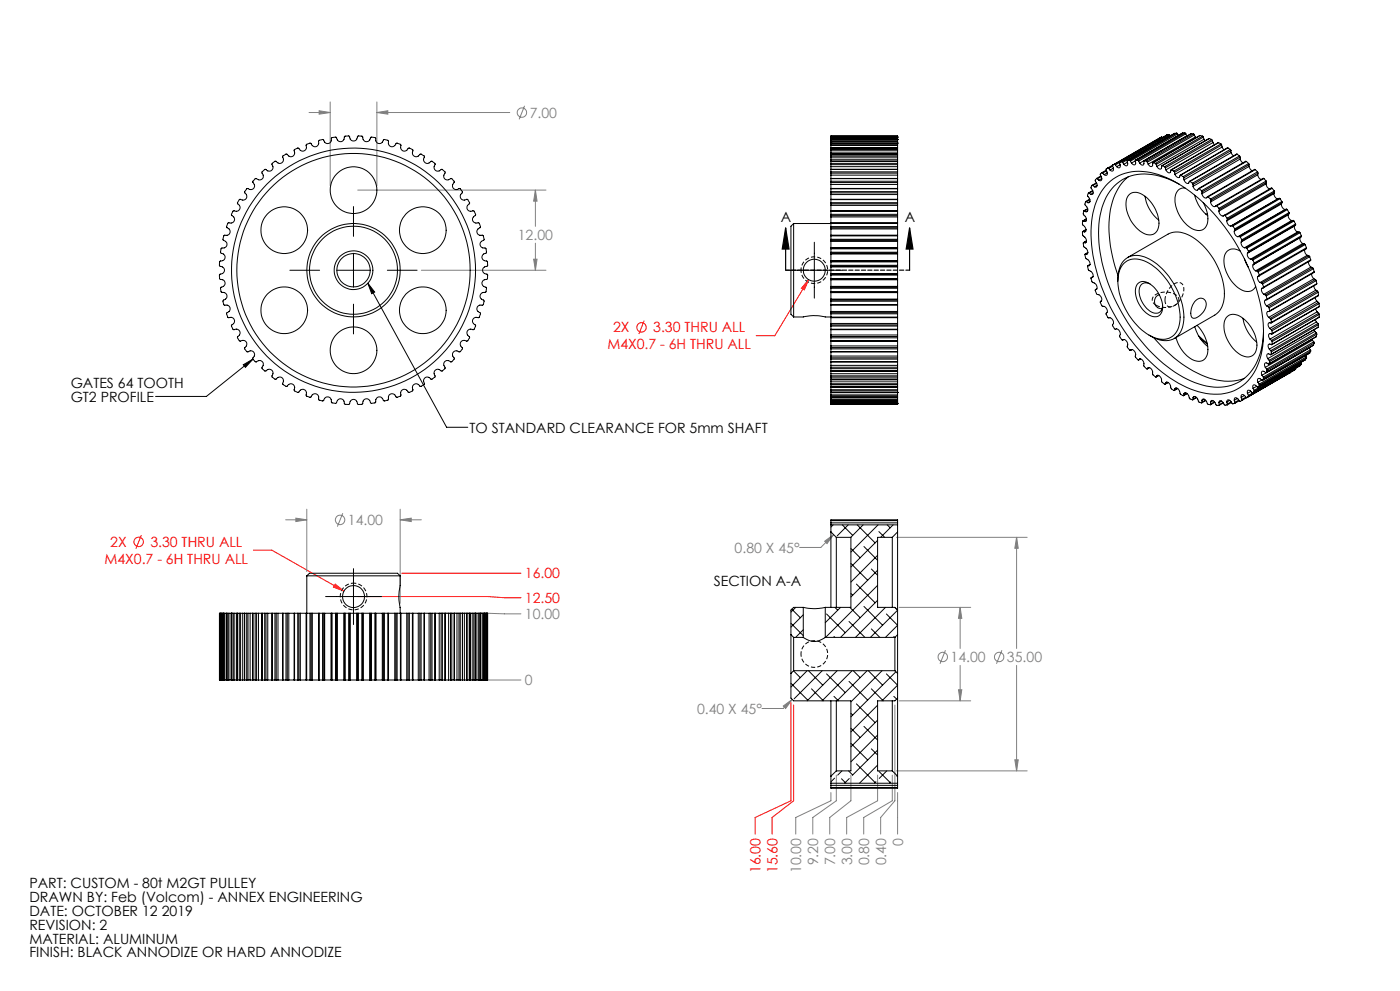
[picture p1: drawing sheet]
<svg xmlns="http://www.w3.org/2000/svg" width="420mm" height="297mm" viewBox="0 0 420 297" stroke-linecap="round" stroke-linejoin="round" font-family="sans-serif">
<defs><g id="words">
<g font-size="4.2" fill="#808080">
<text x="158.9" y="35.3">7.00</text>
<text x="155.4" y="71.9">12.00</text>
<text x="104.4" y="157.3">14.00</text>
<text x="220.4" y="165.7">0.80 X 45°</text>
<text x="157.5" y="185.6">10.00</text>
<text x="285.2" y="198.4">14.00</text>
<text x="302.1" y="198.4">35.00</text>
<text x="157.5" y="205.4">0</text>
<text x="209.1" y="213.9">0.40 X 45°</text>
<text x="270.9" y="253.5" transform="rotate(-90 270.9 253.5)">0</text>
<text x="240.3" y="261.7" transform="rotate(-90 240.3 261.7)">10.00</text>
<text x="245.4" y="259.4" transform="rotate(-90 245.4 259.4)">9.20</text>
<text x="250.5" y="259.4" transform="rotate(-90 250.5 259.4)">7.00</text>
<text x="255.6" y="259.4" transform="rotate(-90 255.6 259.4)">3.00</text>
<text x="260.7" y="259.4" transform="rotate(-90 260.7 259.4)">0.80</text>
<text x="265.8" y="259.4" transform="rotate(-90 265.8 259.4)">0.40</text>
</g>
<g font-size="4.2">
<text x="234.3" y="66.6">A</text>
<text x="271.5" y="66.6">A</text>
<text x="21.2" y="116.2">GATES 64 TOOTH</text>
<text x="21.2" y="120.4">GT2 PROFILE</text>
<text x="140.9" y="129.6">TO STANDARD CLEARANCE FOR 5mm SHAFT</text>
<text x="214.2" y="175.6">SECTION A-A</text>
<text x="8.8" y="266.1">PART: CUSTOM - 80t M2GT PULLEY</text>
<text x="8.8" y="270.3">DRAWN BY: Feb (Volcom) - ANNEX ENGINEERING</text>
<text x="8.8" y="274.4">DATE: OCTOBER 12 2019</text>
<text x="8.8" y="278.6">REVISION: 2</text>
<text x="8.8" y="282.8">MATERIAL: ALUMINUM</text>
<text x="8.8" y="287">FINISH: BLACK ANNODIZE OR HARD ANNODIZE</text>
</g>
<g font-size="4.2" fill="#f00">
<text x="183.9" y="99.6">2X</text>
<text x="196" y="99.6">3.30 THRU ALL</text>
<text x="182.2" y="104.7">M4X0.7 - 6H THRU ALL</text>
<text x="33.1" y="163.9">2X</text>
<text x="45.1" y="163.9">3.30 THRU ALL</text>
<text x="31.4" y="169">M4X0.7 - 6H THRU ALL</text>
<text x="157.5" y="173.4">16.00</text>
<text x="157.5" y="180.7">12.50</text>
<text x="228.2" y="261.7" transform="rotate(-90 228.2 261.7)">16.00</text>
<text x="233.3" y="261.7" transform="rotate(-90 233.3 261.7)">15.60</text>
</g>
</g></defs>
<g fill="none" stroke="#808080" stroke-width=".3">
<path d="M92.7 33.7h6.4M95.7 33.2l3.4 .5-3.4 .5zM99.1 30.5v25.2M113.1 33.7l3.2-.5v1zM113.1 30.5v25.2M113.1 33.7h39.8M157.4 31.7l-1.6 4.1M107.3 57h56.5M160.6 57l.5 3.3h-1zM160.6 57v10.8M160.1 77.7h1l-.5 3.3zM160.6 72.9v8.1"/>
<path d="M126.4 81h37.4M85.7 155.8h6.3M88.8 155.3l3.2 .5-3.2 .5zM92 152.6v18.7M102.8 153.8l-1.6 4M120.1 155.8l3.3-.5v1zM120.1 152.6v28.2M120.1 155.8h6.3M247.4 162.2l2.7-2-2 2.7zM250.1 160.2l-3.9 3.9h-6.3M269 161h39.2M305 161l.5 3.3h-1.1z"/>
<path d="M305 161v33.3M131.7 183.8l24.6 .2M269.7 182h21.5M283.6 194.9l-1.6 4M288 182l.5 3.3h-1zM288 182v12.3M288 199.4v10.6M300.6 194.9l-1.7 4M305 199.4v31.6M145.1 203.8h11.2M235 211.6l2.7-2-2 2.7zM237.7 209.6l-2.7 2.7h-6.4"/>
<path d="M268.5 211.3v28.7l-4.3 5v5M269.7 210h21.5M287.5 206.7h1l-.5 3.3zM249.3 237.5v2.5l-10.6 5v5M250.9 232.3v7.7l-7.1 5v5M255.3 232.3v7.7l-6.4 5v5M263.3 232.3v7.7l-9.3 5v5M267.7 232.3v7.7l-8.6 5v5M269 231h39.2M269.3 237.5v12.5M304.4 227.7h1.1l-.5 3.3z"/>
<circle cx="156.6" cy="33.7" r="1.4"/>
<circle cx="102" cy="155.8" r="1.42"/>
<circle cx="282.8" cy="196.9" r="1.4"/>
<circle cx="299.8" cy="196.9" r="1.41"/>
</g>
<g fill="none" stroke="#f00" stroke-width=".3">
<path d="M193.3 96.1l-1.6 4M242.6 83.8l-1.3 3.1-.9-.5zM242.6 83.8l-10.2 16.8h-5.5M42.4 160.4l-1.6 4M76 164.9h5.6l21.6 12.3M100.6 175.1l2.6 2.1-3.2-1.2zM107.3 178.8h39l5 .3h5M120.5 171.8h35.8M237.3 210.5v29.5l-10.7 5v5M238.1 211.3v28.7l-6.5 5v5"/>
<circle cx="192.5" cy="98.1" r="1.4"/>
<circle cx="41.6" cy="162.4" r="1.42"/>
</g>
<g fill="none" stroke="#000" stroke-width=".3">
<path d="M106 61.9v8.9M106 75.9v10.2M244.3 72.6v16.8M87 81h8.9M101 81h10.1M106 91.2v8.9M110.3 84.9l2.1 2.6-.9 .5zM110.3 84.9l23.7 43.2h6.3M116.2 81h8.9M235.9 81h16.8M73 109.3l2.9-1.7-2.3 2.5zM75.9 107.6l-14 11.2h-15.2"/>
<path d="M97.7 178.8h16.7M106 170.4v16.8"/>
</g>
<path d="M235.7 68.3l1 6.3h-2zM235.7 68.3v12.7M272.9 68.3l1 6.3h-2zM272.9 68.3v12.7" fill="none" stroke="#000" stroke-width=".35"/>
<path d="M240.3 81a4 4 0 0 0 5.9 3.5 4 4 0 0 0 .3-6.9 4 4 0 0 0-6.2 3.1v.3M106.1 174.8a4 4 0 0 0-3.5 5.9 4 4 0 0 0 6.8 .2 4 4 0 0 0-3-6.1h-.3M240.3 196a4 4 0 0 0 5.9 3.5 4 4 0 0 0 .3-6.9 4 4 0 0 0-6.2 3.1v.3" fill="none" stroke="#000" stroke-width=".3" stroke-dasharray="1.3 .6" stroke-dashoffset=".5" stroke-linecap="butt"/>
<path d="M346.8 91.5a1.81 1.81 0 0 1-1.1-1.9 1.81 1.81 0 0 1 1.6-1.6 5.2 5.2 0 0 1 6.3 1.4 2.4 2.4 0 0 1-2.5 2.6 6.3 6.3 0 0 1-4.3-.5M349.5 89.9a1.81 1.81 0 0 0 1.1 2 1.81 1.81 0 0 0 2.1-.6 5.2 5.2 0 0 0 2-6.1 2.4 2.4 0 0 0-3.6 .8 6.3 6.3 0 0 0-1.6 3.9" fill="none" stroke="#000" stroke-width=".3" stroke-dasharray="1.3 .6" stroke-dashoffset=".1" stroke-linecap="butt"/>
<path d="M272.9 81h-37.2" fill="none" stroke="#000" stroke-width=".35" stroke-dasharray="1.3 .6" stroke-dashoffset=".1"/>
<g fill="#000">
<path d="M272.9 68.3l1 6.3h-2zM235.7 68.3l1 6.3h-2z"/>
<path d="M73 109.3l2.9-1.7-2.3 2.5zM110.3 84.9l2.1 2.6-.9 .5z"/>
</g>
<path d="M242.6 83.8l-2.2 2.6 .9 .5zM100.6 175.1l-.6 .9 3.2 1.2z" fill="#f00"/>
<g fill="#808080">
<path d="M160.1 77.7h1l-.5 3.3zM160.6 57l.5 3.3h-1zM95.7 33.2l3.4 .5-3.4 .5zM113.1 33.7l3.2-.5v1zM88.8 155.3l3.2 .5-3.2 .5zM120.1 155.8l3.3-.5v1z"/>
<path d="M304.4 227.7h1.1l-.5 3.3zM305 161l.5 3.3h-1.1zM287.5 206.7h1l-.5 3.3zM288 182l.5 3.3h-1zM235 211.6l2.7-2-2 2.7zM247.4 162.2l2.7-2-2 2.7z"/>
</g>
<g fill="none" stroke="#000" stroke-width=".3">
<path d="M352.4 40l-14.2 8.2M353 39.9l.3 .2M353 39.9l-.6 .1M353 39.9l-14.1 8.2M354.8 39.9l-14.2 8.1M354.8 39.8l.7 .1M354.8 39.8v.1M355.5 39.9l.2 .2M355.5 39.9l-14.2 8.1M76.6 53.5h.2a1.28 1.28 0 0 0 1.9 .1 1.28 1.28 0 0 0-.1-1.9l.4-.6a.72 .72 0 0 1 .7-.3 .72 .72 0 0 1 .6 .4 1.27 1.27 0 0 0 1.4-.6 1.27 1.27 0 0 0-.1-1.4l.2-.3a.74 .74 0 0 1 1.2-.4 1.24 1.24 0 0 0 1.7 .1 1.24 1.24 0 0 0 .1-1.8l.7-.4a.64 .64 0 0 1 1.1 .3 1.19 1.19 0 0 0 1.5-.1 1.19 1.19 0 0 0 .1-1.5l.2-.3a1.03 1.03 0 0 1 1.3-.3 1.23 1.23 0 0 0 1.7 .6 1.23 1.23 0 0 0 .5-1.7l.6-.3a.73 .73 0 0 1 .8-.1 .73 .73 0 0 1 .4 .6 1.22 1.22 0 0 0 1.5 0 1.22 1.22 0 0 0 .4-1.4l.8-.3a.64 .64 0 0 1 .7 0 .64 .64 0 0 1 .3 .6 1.22 1.22 0 0 0 1.4 .2 1.22 1.22 0 0 0 .6-1.3l.9-.3a.7 .7 0 0 1 .7 .1 .7 .7 0 0 1 .2 .7 1.22 1.22 0 0 0 1.5 .3 1.22 1.22 0 0 0 .6-1.3l.7-.1a.7 .7 0 0 1 .8 0 .7 .7 0 0 1 .2 .8 1.24 1.24 0 0 0 1.4 .5 1.24 1.24 0 0 0 .9-1.3h.6a.71 .71 0 0 1 .8 .1 .71 .71 0 0 1 .2 .8 1.21 1.21 0 0 0 1.3 .6 1.21 1.21 0 0 0 1-1.1l.6-.1a.76 .76 0 0 1 .9 .3 .76 .76 0 0 1 0 .8 1.23 1.23 0 0 0 1.3 .7 1.23 1.23 0 0 0 1.1-1h.6a.76 .76 0 0 1 .8 .3 .76 .76 0 0 1 0 .9 1.23 1.23 0 0 0 1.2 .8 1.23 1.23 0 0 0 1.2-.9h.5a.82 .82 0 0 1 .8 .4 .82 .82 0 0 1 0 .9 1.24 1.24 0 0 0 1.1 .9 1.24 1.24 0 0 0 1.3-.8l.6 .1a.76 .76 0 0 1 .7 .5 .76 .76 0 0 1-.2 .8 1.23 1.23 0 0 0 1.1 1.1 1.23 1.23 0 0 0 1.2-.7l.9 .3a.68 .68 0 0 1 .4 .6 .68 .68 0 0 1-.2 .6 1.24 1.24 0 0 0 .9 1.2 1.24 1.24 0 0 0 1.4-.6l.5 .3a.76 .76 0 0 1 .7 .6 .76 .76 0 0 1-.4 .7 1.25 1.25 0 0 0 .9 1.3 1.25 1.25 0 0 0 1.4-.4l.5 .3a.77 .77 0 0 1 .6 .6 .77 .77 0 0 1-.4 .8 1.21 1.21 0 0 0 .7 1.2 1.21 1.21 0 0 0 1.4-.2l.6 .4a.74 .74 0 0 1 .4 .7 .74 .74 0 0 1-.5 .7 1.24 1.24 0 0 0 .6 1.3 1.24 1.24 0 0 0 1.5-.1l.4 .4a.72 .72 0 0 1 .5 .7 .72 .72 0 0 1-.5 .6 1.23 1.23 0 0 0 .3 1.5 1.23 1.23 0 0 0 1.5 0l.4 .5a.74 .74 0 0 1 .4 .8 .74 .74 0 0 1-.6 .6 1.24 1.24 0 0 0 .3 1.4 1.24 1.24 0 0 0 1.4 .1l.5 .8a.7 .7 0 0 1-.5 1.1 1.19 1.19 0 0 0 .1 1.5 1.19 1.19 0 0 0 1.4 .2l.5 .7a.72 .72 0 0 1 .1 .8 .72 .72 0 0 1-.7 .4 1.2 1.2 0 0 0 0 1.4 1.2 1.2 0 0 0 1.3 .5l.4 .7a.74 .74 0 0 1 0 .8 .74 .74 0 0 1-.7 .4 1.25 1.25 0 0 0-.1 1.4 1.25 1.25 0 0 0 1.4 .6l.2 .6a.74 .74 0 0 1 0 .8 .74 .74 0 0 1-.8 .3 1.21 1.21 0 0 0-.3 1.4 1.21 1.21 0 0 0 1.2 .7l.2 .3a1.01 1.01 0 0 1-.2 1.3 1.19 1.19 0 0 0-1.2 1.3 1.19 1.19 0 0 0 1.4 1.1l.1 .6a.69 .69 0 0 1-.1 .8 .69 .69 0 0 1-.8 .2 1.2 1.2 0 0 0-.7 1.3 1.2 1.2 0 0 0 1.1 1l.1 .5a.66 .66 0 0 1 0 .7 .66 .66 0 0 1-.7 .3 1.22 1.22 0 0 0-1.1 1.2 1.22 1.22 0 0 0 1.1 1.3v.4a.79 .79 0 0 1-.3 .9 .79 .79 0 0 1-.9 0 1.24 1.24 0 0 0-.8 1.3 1.24 1.24 0 0 0 .9 1.1l-.2 .9a.7 .7 0 0 1-1.1 .4 1.24 1.24 0 0 0-1 1.1 1.24 1.24 0 0 0 .9 1.3l-.2 .6a.76 .76 0 0 1-.4 .7 .76 .76 0 0 1-.9-.2 1.27 1.27 0 0 0-1 1.1 1.27 1.27 0 0 0 .7 1.3l-.2 .6a.76 .76 0 0 1-.6 .7 .76 .76 0 0 1-.8-.3 1.24 1.24 0 0 0-1.1 1 1.24 1.24 0 0 0 .5 1.3l-.1 .4a.79 .79 0 0 1-1.1 .7 1.21 1.21 0 0 0-1.6 .4 1.21 1.21 0 0 0 .4 1.7l-.1 .1a1.01 1.01 0 0 1-1.1 .8 1.22 1.22 0 0 0-1.7 .1 1.22 1.22 0 0 0 .2 1.8l-.5 .5a.76 .76 0 0 1-1.3 0 1.22 1.22 0 0 0-1.4 .5 1.22 1.22 0 0 0 .2 1.5l-.5 .4a.76 .76 0 0 1-.7 .5 .76 .76 0 0 1-.7-.6 1.22 1.22 0 0 0-1.3 .4 1.22 1.22 0 0 0-.1 1.5l-.1 .2a.94 .94 0 0 1-1.3 .4 1.19 1.19 0 0 0-1.7-.4 1.19 1.19 0 0 0-.3 1.7l-.5 .4a.78 .78 0 0 1-.8 .3 .78 .78 0 0 1-.6-.7 1.26 1.26 0 0 0-1.4 .2 1.26 1.26 0 0 0-.3 1.4l-.6 .3a.76 .76 0 0 1-.8 .2 .76 .76 0 0 1-.5-.7 1.26 1.26 0 0 0-1.4 0 1.26 1.26 0 0 0-.5 1.4l-.5 .3a.78 .78 0 0 1-.9 .1 .78 .78 0 0 1-.4-.7 1.19 1.19 0 0 0-1.4-.2 1.19 1.19 0 0 0-.6 1.3l-.7 .3a.73 .73 0 0 1-.8 0 .73 .73 0 0 1-.3-.8 1.26 1.26 0 0 0-1.4-.2 1.26 1.26 0 0 0-.7 1.2l-.6 .2a.79 .79 0 0 1-.9-.1 .79 .79 0 0 1-.3-.8 1.21 1.21 0 0 0-1.4-.4 1.21 1.21 0 0 0-.8 1.2l-.8 .1a.72 .72 0 0 1-.8-1 1.22 1.22 0 0 0-1.3-.5 1.22 1.22 0 0 0-1 1.1l-.5 .1a.81 .81 0 0 1-.9-.2 .81 .81 0 0 1-.2-.9 1.22 1.22 0 0 0-1.2-.7 1.22 1.22 0 0 0-1.1 .9l-.2 .2a.9 .9 0 0 1-1.2-.7 1.2 1.2 0 0 0-1-1.5 1.2 1.2 0 0 0-1.4 1.1l-.5-.1a.81 .81 0 0 1-.8-.4 .81 .81 0 0 1 0-.9 1.24 1.24 0 0 0-1.1-.9 1.24 1.24 0 0 0-1.2 .7l-.3 .1a1.01 1.01 0 0 1-1.1-.8 1.22 1.22 0 0 0-.5-1.7 1.22 1.22 0 0 0-1.7 .7h-.2a.97 .97 0 0 1-1-.9 1.23 1.23 0 0 0-.4-1.8 1.23 1.23 0 0 0-1.7 .6l-.7-.5a.71 .71 0 0 1-.1-1.2 1.24 1.24 0 0 0-.9-1.2 1.24 1.24 0 0 0-1.3 .4l-.6-.3a.77 .77 0 0 1-.5-.6 .77 .77 0 0 1 .4-.8 1.26 1.26 0 0 0-.8-1.3 1.26 1.26 0 0 0-1.4 .3l-.5-.4a.76 .76 0 0 1-.5-.7 .76 .76 0 0 1 .5-.7 1.25 1.25 0 0 0-.6-1.3 1.25 1.25 0 0 0-1.4 .1l-.5-.4a.76 .76 0 0 1-.4-.8 .76 .76 0 0 1 .5-.6 1.24 1.24 0 0 0-.4-1.4 1.24 1.24 0 0 0-1.5 0l-.4-.5a.79 .79 0 0 1-.3-.8 .79 .79 0 0 1 .5-.6 1.24 1.24 0 0 0-.3-1.4 1.24 1.24 0 0 0-1.4-.2l-.4-.5a.78 .78 0 0 1-.2-.8 .78 .78 0 0 1 .6-.6 1.22 1.22 0 0 0-.2-1.4 1.22 1.22 0 0 0-1.4-.3l-.3-.5a.78 .78 0 0 1-.2-.9 .78 .78 0 0 1 .7-.5 1.22 1.22 0 0 0 0-1.4 1.22 1.22 0 0 0-1.4-.4l-.2-.3a.78 .78 0 0 1 .1-1.3 1.23 1.23 0 0 0 .7-1.6 1.23 1.23 0 0 0-1.5-.7l-.1-.6a.77 .77 0 0 1-.1-.8 .77 .77 0 0 1 .8-.4 1.22 1.22 0 0 0 .3-1.4 1.22 1.22 0 0 0-1.3-.7l-.1-.3a.82 .82 0 0 1 .2-1.3 1.23 1.23 0 0 0 1.1-1.3 1.23 1.23 0 0 0-1.3-1.1l-.1-.6a.73 .73 0 0 1 .2-.8 .73 .73 0 0 1 .7-.2 1.22 1.22 0 0 0 .7-1.3 1.22 1.22 0 0 0-1.1-1l-.1-.6a.75 .75 0 0 1 .2-.8 .75 .75 0 0 1 .9-.1 1.23 1.23 0 0 0 .7-1.3 1.23 1.23 0 0 0-1-1v-.7a.77 .77 0 0 1 .3-.8 .77 .77 0 0 1 .8 0 1.25 1.25 0 0 0 .8-1.2 1.25 1.25 0 0 0-.9-1.1l.1-.6a.79 .79 0 0 1 .4-.8 .79 .79 0 0 1 .9 0 1.2 1.2 0 0 0 .9-1 1.2 1.2 0 0 0-.8-1.2l.2-.8a.65 .65 0 0 1 .4-.6 .65 .65 0 0 1 .7 .1 1.24 1.24 0 0 0 1.1-1 1.24 1.24 0 0 0-.6-1.3l.1-.6a.78 .78 0 0 1 .6-.7 .78 .78 0 0 1 .8 .3 1.24 1.24 0 0 0 1.1-1 1.24 1.24 0 0 0-.5-1.3l.2-.6a.78 .78 0 0 1 .6-.6 .78 .78 0 0 1 .8 .3 1.21 1.21 0 0 0 1.2-.8 1.21 1.21 0 0 0-.4-1.4v-.2zM249.3 59.8v.9M249.3 59.7v.1"/>
<path d="M249.3 58.3v1.4M249.3 57.4v.4M249.3 56.6v.8M249.3 57.8v.5M249.3 56.5v.1M249.3 55.3v1.2M249.3 54.3v.4M249.3 53.5v.8M249.3 54.7v.6M249.3 53.5h.1M249.3 52.5v1M249.3 51.5v.4"/>
<path d="M249.3 51.9v.6M249.3 50.8v.7M249.3 50.7v.1M249.3 49.9v.8M249.3 49v.4M249.3 49.4v.5M249.3 48.3v.7M249.3 48.3h.1M249.3 47.7v.6M249.3 46.7v.4M249.3 47.1v.6M249.3 46.2v.5"/>
<path d="M249.3 46.1v.1M249.3 45.8v.3M249.3 44.8v.4M249.3 45.2v.6M249.3 44.4v.4M249.3 43.2v.4M249.3 43.6v.7M249.3 42.9v.3M249.3 42.9h.1M249.3 42v.4M249.3 42.4v.5M249.3 41.8v.2"/>
<path d="M249.3 41.8h.1M249.3 41.6v.2M249.3 41.2v.4M249.3 41.1v.1M249.3 41.1h.1M249.3 40.8v.3M249.3 40.8h20M249.3 59.7h20M249.3 56.5h20M249.3 53.5h20M249.3 50.7h20M249.3 48.3h20"/>
<path d="M249.3 46.1h20M249.3 44.3h20M249.3 42.9h20M249.3 41.8h20M249.3 41.1h20M249.3 59.8h20M249.3 58.3h20M249.3 57.8h20M249.3 57.4h20M249.3 56.6h20M249.3 55.3h20M249.3 54.7h20"/>
<path d="M249.3 54.3h20M249.3 52.5h20M249.3 51.9h20M249.3 51.5h20M249.3 50.8h20M249.3 49.9h20M249.3 49.4h20M249.3 49h20M249.3 47.7h20M249.3 47.1h20M249.3 46.7h20M249.3 46.2h20"/>
<path d="M249.3 45.8h20M249.3 45.2h20M249.3 44.8h20M249.3 44.4h20M249.3 44.3v.1M249.3 43.6h20M249.3 43.2h20M249.3 42.4h20M249.3 42h20M249.3 41.6h20M249.3 41.2h20M269.3 59.8v.9"/>
<path d="M269.3 59.7v.1M269.3 58.3v1.4M269.3 57.4v.4M269.3 56.6v.8M269.3 57.8v.5M269.3 56.5v.1M269.3 55.3v1.2M269.3 54.3v.4M269.3 53.5v.8M269.3 54.7v.6M269.3 53.5h.1M269.3 52.5v1"/>
<path d="M269.3 51.5v.4M269.3 51.9v.6M269.3 50.8v.7M269.3 50.7v.1M269.3 49.9v.8M269.3 49v.4M269.3 49.4v.5M269.3 48.3v.7M269.3 48.3h.1M269.3 47.7v.6M269.3 46.7v.4M269.3 47.1v.6"/>
<path d="M269.3 46.2v.5M269.3 46.1v.1M269.3 45.8v.3M269.3 44.8v.4M269.3 45.2v.6M269.3 44.4v.4M269.3 43.2v.4M269.3 43.6v.7M269.3 42.9v.3M269.3 42.9h.1M269.3 42v.4M269.3 42.4v.5"/>
<path d="M269.3 41.8v.2M269.3 41.8h.1M269.3 41.6v.2M269.3 41.2v.4M269.3 41.1v.1M269.3 41.1h.1M269.3 40.8v.3M269.3 44.3v.1M326.7 57.9l-.2-.1-.1 .3a.86 .86 0 0 0 .4 1.3 .72 .72 0 0 1 .3 .8 .72 .72 0 0 1-.7 .5M326.7 57.9l.5 .3M326.9 59.7l-1.2 .7M327 59.8l-1.1 .6"/>
<path d="M327.8 57.1l-1.2 .7M327.9 55.6a.65 .65 0 0 0-.6 .5 .65 .65 0 0 0 .3 .7l.1 .1a.72 .72 0 0 1 .3 .8 .72 .72 0 0 1-.8 .5M327.9 55.6l.4 .4M327.9 57.3l-1.2 .6M327.9 57.8l-.7 .4M328.9 54.8l-1.2 .7M329 54.9a.63 .63 0 0 1 .2 .9 .63 .63 0 0 1-.9 .2M329 54.9l-1.1 .7M329.1 55.5l-.8 .5M329.2 53.6a.66 .66 0 0 0-.6 .5 .66 .66 0 0 0 .4 .8M329.2 53.6l.5 .4M330.3 52.7l-1.3 .8"/>
<path d="M330.4 52.9l-1.2 .7M330.6 51.7l-.1 .1a.68 .68 0 0 0-.4 .6 .68 .68 0 0 0 .3 .7 .6 .6 0 0 1 .1 .8 .6 .6 0 0 1-.8 .1M330.6 51.7l.2 .2M330.6 53.5l-.9 .5M330.8 51.9l.5 .4M331.9 51l.1 .4a.63 .63 0 0 1 .1 .8 .63 .63 0 0 1-.8 .1M331.9 51l-1.3 .7M332 51.2l-1.2 .7M332.2 51.8l-.9 .5M332.4 50.3a.49 .49 0 0 0-.5 .7M332.4 50.3l.2 .2M332.4 55a14.4 14.4 0 0 1 15-2.7 43.9 43.9 0 0 1 20.9 17 55.1 55.1 0 0 1 10.8 30.4 20.3 20.3 0 0 1-5.5 15.2 14.7 14.7 0 0 1-15.2 2.1 43.3 43.3 0 0 1-19.9-16.1 55.4 55.4 0 0 1-11.2-31.8 20.2 20.2 0 0 1 5.1-14.1z"/>
<path d="M332.6 50.5l.4 .5M333.8 49.8l.2 .6M333.8 49.8l-1.2 .7M333.8 49.5v.3M333.8 49.5l-1.4 .8M334 50.4a.57 .57 0 0 1-.2 .8 .57 .57 0 0 1-.8-.2M334 50.4l-1 .6M334.3 49.2l-.5 .3M334.3 49.2l.3 .2M334.6 49.4l.4 .5M335.9 48.7l-1.3 .7M336 48.6v.7a.61 .61 0 0 1-.1 .9 .61 .61 0 0 1-.9-.3"/>
<path d="M336.1 49.4l-1.1 .5M336.5 48.5l-.5 .1M336.5 48.5l.3 .2M336.8 48.7l.3 .5M338.2 48.2h-.1a1.34 1.34 0 0 1-.1 1.5l-.9-.5M338.2 48.6l-1.1 .6M338.5 53a17.8 17.8 0 0 0-5.8 13.7 42 42 0 0 0 2.7 15.9M338.8 58.3a3.6 3.6 0 0 1 4.7 .5 10.5 10.5 0 0 1 4.1 9.2 2.82 2.82 0 0 1-4.6 1.9 10.3 10.3 0 0 1-5-10.4zM338.9 48.1l-.7 .1M338.9 48.1l.2 .2M339.1 48.3l.3 .6M340.6 48.3a.66 .66 0 0 1-.2 1 .66 .66 0 0 1-1-.4"/>
<path d="M340.6 48.2l-1.2 .7M340.7 48l-.1 .3M340.7 48h.6M341.3 48l.3 .3M341.6 48.3l.3 .6M343.3 48.2l-.2 .2a.66 .66 0 0 1-.3 1 .66 .66 0 0 1-.9-.5M343.3 48.2l.6 .1M343.5 58.8a11.4 11.4 0 0 0 4.1 7.2M343.9 48.3l.3 .3M344.2 48.6l.3 .6M345.9 48.8l-.1 .1a.69 .69 0 0 1-.5 1 .69 .69 0 0 1-.8-.7M345.9 48.8l.7 .2"/>
<path d="M346.6 49l.3 .3M346.9 49.3l.2 .6M347.1 49.9a.77 .77 0 0 0 .5 .7 .77 .77 0 0 0 .9-.3 .42 .42 0 0 1 .1-.6 .42 .42 0 0 1 .6 .2l.2 .1M348.5 41.1l.3 .1M348.5 41.1l-14.7 8.4M348.5 41.1l-14.2 8.1M349.4 50l.2 .3M349.6 50.3l.2 .6M349.8 50.9a.82 .82 0 0 0 .5 .8 .82 .82 0 0 0 .9-.2v-.5l.2-.1M350.1 40.5l-14.2 8.1M350.1 40.5l-14.1 8.1M350.7 40.3l.2 .2"/>
<path d="M350.7 40.3l-.6 .2M350.7 40.3l-14.2 8.2M350.9 40.5l.1 .2M350.9 40.5l-14.1 8.2M351.4 50.9l.7 .4M352.1 51.3l.3 .3M352.4 51.6l.1 .6M352.5 52.2a.9 .9 0 0 0 1.4 .8l.3-.5M353.3 40.1l.2 .5M353.3 40.1l-14.2 8.2M353.8 55.2a18.5 18.5 0 0 0-15.5-2.1 14.4 14.4 0 0 0-8.3 11.5 44.6 44.6 0 0 0 5.8 27.8 49.8 49.8 0 0 0 20.3 21.2 17.7 17.7 0 0 0 14.2 1.5 14.4 14.4 0 0 0 8.3-11.5l.5-4.6M354.2 52.5l.8 .4"/>
<path d="M355 52.9l.1 .4M355.1 53.3l.1 .6M355.2 53.9a1 1 0 0 0 1.4 .9l.2-.4h.2M355.5 56.3a2.88 2.88 0 0 0-3 3.6 10.3 10.3 0 0 0 6.2 9.1 2.88 2.88 0 0 0 3.7-3.4 10.3 10.3 0 0 0-1.4-4.9M355.7 40.1l.3 .6M355.7 40.1l-14.1 8.2M356 40.7l-14.1 8.2M356 40.7l.1 .1M357 54.4l.7 .5M357.4 40l.7 .1M357.4 40l-14.2 8.2M357.4 40l-14.1 8.2"/>
<path d="M357.7 54.9l.2 .4M357.9 55.3v.5M357.9 55.8a.97 .97 0 0 0 .4 1 .97 .97 0 0 0 1.1 0l.2-.3h.2M358.1 40.1l.3 .3M358.1 40.1l-14.2 8.2M358.4 40.4l.2 .7M358.4 40.4l-14.2 8.2M358.4 58.5a11.4 11.4 0 0 0 3.9 6.2M358.6 41.1l.2 .2M358.6 41.1l-14.1 8.1M359.8 56.5l.7 .7M360 40.6l.8 .2"/>
<path d="M360 40.6l-14.2 8.2M360 40.6l-14.1 8.2M360.5 57.2l.1 .3M360.6 58.1a1.05 1.05 0 0 0 1.5 1.1l.3-.2M360.6 57.5v.6M360.8 40.8l.2 .3M360.8 40.8l-14.2 8.2M361 41.1l.2 .6M361 41.1l-14.1 8.2M361.2 41.7l.3 .5M361.2 41.7l-14.1 8.2M362.4 59l.7 .7"/>
<path d="M362.7 41.5h.1M362.8 41.5l.7 .3M362.8 41.5l-14.3 8.2M363.1 59.7l.2 .3M363.5 41.8l.2 .3M363.5 41.8l-14.1 8.2M363.7 42.1l.2 .6M363.7 42.1l-14.1 8.2M363.9 42.7l.4 .7M363.9 42.7l-14.1 8.2M365.6 42.8l.7 .3M365.6 42.8l-14.3 8.1"/>
<path d="M365.6 42.8l-14.2 8.1M366.3 43.1l.2 .4M366.3 43.1l-14.2 8.2M366.5 43.5l.1 .6M366.5 43.5l-14.1 8.1M366.6 44.1l.6 .8M366.6 44.1l-14.1 8.1M368.4 44.3l.7 .5M368.4 44.3l-14.3 8.2M368.4 44.3l-14.2 8.2M369.1 44.8l.2 .4M369.1 44.8l-14.1 8.1"/>
<path d="M369.3 45.2l.1 .5M369.3 45.2l-14.2 8.1M369.4 45.7l.7 1M369.4 45.7l-14.2 8.2M371.2 46.2l.7 .5M371.2 46.2l-14.4 8.2M371.2 46.2l-14.2 8.2M371.9 46.7l.1 .4M371.9 46.7l-14.2 8.2M372 47.1l.1 .6M372 47.1l-14.1 8.2M372.1 47.7l.8 1.1"/>
<path d="M372.1 47.7l-14.2 8.1M373.9 48.4l.7 .6M373.9 48.4l-.2-.1-14.1 8.2M373.9 48.4l-14.1 8.1M374.6 49l.2 .4M374.6 49l-14.1 8.2M374.7 49.9l.4 .8 .6 .5M374.7 49.9l-14.1 8.2M374.8 49.4l-.1 .5M374.8 49.4l-14.2 8.1M376.6 50.8l.7 .7M376.6 50.8h-.2l-14.2 8.1"/>
<path d="M376.6 50.8l-14.2 8.2M377.3 51.5l.1 .4M377.3 51.5l-14.2 8.2M377.3 52.4l.5 1 .6 .4M377.3 52.4l-14.1 8.1M377.4 51.9l-.1 .5M377.4 51.9l-14.1 8.1M379.2 53.5l.6 .8M379.2 53.5l-.2-.1-14.2 8.2M379.2 53.5l-14.2 8.2M379.8 55.1a1.45 1.45 0 0 0 1.2 1.5M379.8 54.3l.1 .3"/>
<path d="M379.8 55.1l-14.1 8.1M379.8 54.3l-14.1 8.1M379.9 54.6l-.1 .5M379.9 54.6l-14.1 8.2M381.6 56.4l.7 .9M381.6 56.4l-.2-.1-14.1 8.2M381.6 56.4l-14.1 8.2M382.2 58a1.5 1.5 0 0 0 1.2 1.6M382.2 58l-14.1 8.2M382.3 57.3v.3M382.3 57.3l-14.2 8.1M382.3 57.6l-.1 .4"/>
<path d="M382.3 57.6l-14.1 8.2M383.4 59.6l-14.2 8.2M383.5 59.5l-.1 .1M384 59.5l.6 .9M384 59.5l-.3-.1-14.1 8.2M384 59.5l-14.1 8.2M238.1 67v28M238.1 67l-.8 .8v26.4l.8 .8M249.3 78.5v1M249.3 79.5v.3M249.3 78.2v.3M249.3 79.8v.2"/>
<path d="M249.3 75.6v.3M249.3 74.6v1M249.3 78.1v.1M249.3 74.3v.3M249.3 75.9v.2M249.3 74.3h.1M249.3 76.1v2M249.3 71.7v.3M249.3 70.7v1M249.3 72v.4M249.3 70.5v.2M249.3 72.4v1.9"/>
<path d="M249.3 67.9v.4M249.3 66.7v1.2M249.3 68.6v1.9M249.3 68.3v.3M249.3 65v1.7M249.3 64.2v.4M249.3 63.3v.9M249.3 64.6v.4M249.3 63.1v.2M249.3 61.6v1.5M249.3 60.7v.4M249.3 61.1v.5"/>
<path d="M249.3 74.3h20M249.3 70.5h20M249.3 66.7h20M249.3 63.1h20M249.3 79.5h20M249.3 78.5h20M249.3 79.8h20M249.3 78.2h20M249.3 75.9h20M249.3 75.6h20M249.3 74.6h20M249.3 78.1h20"/>
<path d="M249.3 76.1h20M249.3 72h20M249.3 71.7h20M249.3 70.7h20M249.3 72.4h20M249.3 68.3h20M249.3 67.9h20M249.3 68.6h20M249.3 65h20M249.3 64.6h20M249.3 64.2h20M249.3 63.3h20"/>
<path d="M249.3 61.6h20M249.3 61.1h20M249.3 60.7h20M269.3 78.5v1M269.3 79.5v.3M269.3 78.2v.3M269.3 79.8v.2M269.3 75.6v.3M269.3 74.6v1M269.3 78.1v.1M269.3 74.3v.3M269.3 75.9v.2"/>
<path d="M269.3 74.3h.1M269.3 76.1v2M269.3 71.7v.3M269.3 70.7v1M269.3 72v.4M269.3 70.5v.2M269.3 72.4v1.9M269.3 67.9v.4M269.3 67v.9M269.3 68.6v1.9M269.3 68.3v.3M269.3 66.7v.3"/>
<path d="M269.3 65v1.7M269.3 64.2v.4M269.3 63.3v.9M269.3 64.6v.4M269.3 63.1v.2M269.3 61.6v1.5M269.3 60.7v.4M269.3 61.1v.5M269.3 67h-31.2M324.9 69.4l-.2 .1 .2 1.1a1.81 1.81 0 0 1 .9 2.1l-.2 .1M324.9 69.4l.5 .1M325 66.2l-.2 .3a1.07 1.07 0 0 0 .6 1.4 .88 .88 0 0 1 .5 .8 .88 .88 0 0 1-.5 .8"/>
<path d="M325 66.2l.4 .2M325.1 72.7l-.1 .3 .2 1a1.76 1.76 0 0 1 1 2.1l-.2 .1M325.1 72.7l.5 .1M325.3 63.2h-.2l-.1 .4a1.03 1.03 0 0 0 .6 1.3 .84 .84 0 0 1 .4 .8 .84 .84 0 0 1-.6 .7M325.3 63.2l.5 .3M325.6 76.1v.7a.93 .93 0 0 0 .8 1 1.26 1.26 0 0 1 .4 1.8M325.6 76.1l.4 .1M325.7 69.3l-.3 .2M325.8 68.8l-1 .6M325.8 68.9l-.9 .5M325.8 72.6l-.2 .2M325.9 60.4h-.2l-.1 .4a.92 .92 0 0 0 .4 1.2 .79 .79 0 0 1 .4 .8 .79 .79 0 0 1-.6 .7"/>
<path d="M325.9 60.4l.5 .3M325.9 66.1l-.5 .3M325.9 65.6l-1.1 .6M325.9 72.2l-.9 .5M325.9 65.6l-.9 .6M325.9 72.2l-.8 .5M326.2 76.1l-.2 .1M326.3 62.5l-1.2 .7M326.3 63.1l-.5 .4M326.3 62.6l-1 .6M326.4 75.7l-.9 .5M326.4 75.7l-.8 .4"/>
<path d="M326.4 79.7l-.1 .4a1.05 1.05 0 0 0 .9 1.2 1.15 1.15 0 0 1 .4 1.9h-.2M326.4 79.7l.6-.4-.7 .4M326.8 79.6l-.4 .1M326.8 79.6h.1M327 60.4l-.6 .3M337.1 78.9a6 6 0 0 1 7.6 0 20 20 0 0 1 9.2 17.8 5.3 5.3 0 0 1-7.8 4.4 19.8 19.8 0 0 1-10.6-18.4l.6-2.2zM338.3 77.2l12.1-7a7.6 7.6 0 0 1 8.2 1.4 21.9 21.9 0 0 1 8.7 17.3 6.6 6.6 0 0 1-2.9 5.5l-12.1 7.1M362.2 64.1l-.5 .1M363.2 60.5a1.37 1.37 0 0 0 1.3 1.4M363.3 60l-.1 .5M364.6 61.9h-.1M364.8 61.6l-.3 .3"/>
<path d="M364.8 61.6l.2 .1M365 61.7l.7 .7M365.7 62.4l.1 .4M365.7 63.2a1.41 1.41 0 0 0 1.2 1.5M365.8 62.8l-.1 .4M367.2 64.6l-.3 .1M367.2 64.5l-.3 .2M367.2 64.5l.3 .1M367.5 64.6l.6 .8M368.1 66.2a1.58 1.58 0 0 0 1.1 1.6M368.1 65.4l.1 .4M368.2 65.8l-.1 .4"/>
<path d="M369.6 67.6l-.4 .2M369.6 67.6l.3 .1M369.9 67.7l.6 .9M370.3 69.3a1.59 1.59 0 0 0 1.1 1.6M370.5 68.6v.3M370.5 68.9l-.2 .4M371.8 70.8l-.4 .1M371.8 70.8l.2 .2M372 71l.6 .9M372.1 75.2a3 3 0 0 0-3.5-.2 3 3 0 0 0-1.4 3.1 10.5 10.5 0 0 0 6.3 9.2 2.61 2.61 0 0 0 3.2-1.5M372.4 72.5a1.52 1.52 0 0 0 .9 1.8M372.6 71.9v.3"/>
<path d="M372.6 72.2l-.2 .3M373.3 77.6l1.2 2.5M373.8 74.2l-.5 .1M373.8 74.2l.3 .2M374.1 74.4l.4 .9M374.2 75.9a1.54 1.54 0 0 0 .9 1.8M374.5 75.3v.3M374.5 75.6l-.3 .3M375.1 77.7h.5M375.6 77.7l.2 .2M375.8 77.9l.5 .9M375.9 79.4a1.55 1.55 0 0 0 .8 1.8"/>
<path d="M376.2 79.1l-.3 .3M376.3 78.8l-.1 .3M384.4 61.1a1.59 1.59 0 0 0 1.1 1.7M384.4 61.1l-14.1 8.2M384.6 60.4v.3M384.6 60.4l-14.1 8.2M384.6 60.7l-.2 .4M384.6 60.7l-14.1 8.2M385.5 62.8l-14.1 8.1M385.9 62.7l.3 .1M385.9 62.7l-.4 .1M385.9 62.7l-14.1 8.1"/>
<path d="M386.2 62.8l.5 .9M386.2 62.8l-14.2 8.2M386.5 64.4a1.57 1.57 0 0 0 1 1.7M386.5 64.4l-14.1 8.1M386.7 63.7l.1 .3M386.7 63.7l-14.1 8.2M386.8 64l-.3 .4M386.8 64l-14.2 8.2M387.5 66.1l-14.2 8.2M387.9 66.1l.3 .1M387.9 66.1h-.4M387.9 66.1l-14.1 8.1"/>
<path d="M388.2 66.2l.5 .9M388.2 66.2l-14.1 8.2M388.4 67.7a1.59 1.59 0 0 0 .9 1.8M388.4 67.7l-14.2 8.2M388.7 67.1v.3M388.7 67.4l-.3 .3M388.7 67.1l-14.2 8.2M388.7 67.4l-14.2 8.2M389.3 69.5h.4M389.3 69.5l-14.2 8.2M389.7 69.5l.3 .2M389.7 69.5l-14.1 8.2"/>
<path d="M390 69.7l.4 1M390 69.7l-14.2 8.2M390.1 71.2a1.51 1.51 0 0 0 .7 1.8M390.1 71.2l-14.2 8.2M390.2 71.1l-.1 .1M390.4 70.7v.3l-14.2 8.1M390.4 70.7l-14.1 8.1M390.8 73l.5 .1M390.8 73l-14.1 8.2M391.3 73.1l.2 .2M391.3 73.1l-14.1 8.1M391.5 74.8a1.52 1.52 0 0 0 .7 1.7"/>
<path d="M391.5 73.3l.4 1M391.5 73.3l-14.1 8.2M391.9 74.3v.2l-14.1 8.2M391.9 74.3l-14.1 8.1M392.2 76.5l.4 .2M392.2 76.5l-14.2 8.2M392.6 78.4v.7l.7 .9M392.6 76.7l.3 .2M392.6 76.7l-14.1 8.1M392.9 76.9l.3 1M392.9 76.9l-14.1 8.2M393.2 77.9v.2l-14.2 8.2"/>
<path d="M393.2 77.9l-14.1 8.1M238.1 95h2.9a13 13 0 0 1 6.6 0h21.7M249.3 82.2v.2M249.3 82.4v1.1M249.3 83.5v.2M249.3 82v.2M249.3 86.1v.3M249.3 86.4v1M249.3 83.7v.2M249.3 87.4v.2M249.3 85.8v.3M249.3 87.6v.1"/>
<path d="M249.3 80v2M249.3 83.9v1.9M249.3 89.9v.4M249.3 90.3v1M249.3 89.6v.3M249.3 91.3v.2M249.3 87.7v1.9M249.3 93.7v.3M249.3 94v1.2M249.3 91.5v1.8M249.3 93.3v.4M249.3 95.2v1.7"/>
<path d="M249.3 97.4v.3M249.3 97.7v1M249.3 96.9v.5M249.3 98.7v.1M249.3 98.8v1.6M249.3 87.6h20M249.3 91.5h20M249.3 95.2h20M249.3 98.8h20M249.3 82.4h20M249.3 82.2h20M249.3 83.5h20"/>
<path d="M249.3 83.7h20M249.3 80h20M249.3 82h20M249.3 86.4h20M249.3 86.1h20M249.3 87.4h20M249.3 83.9h20M249.3 85.8h20M249.3 87.7h20M249.3 90.3h20M249.3 89.9h20M249.3 91.3h20"/>
<path d="M249.3 89.6h20M249.3 94h20M249.3 93.7h20M249.3 93.3h20M249.3 96.9h20M249.3 97.7h20M249.3 97.4h20M249.3 98.7h20M269.3 82.2v.2M269.3 82.4v1.1M269.3 83.5v.2M269.3 82v.2"/>
<path d="M269.3 86.1v.3M269.3 86.4v1M269.3 83.7v.2M269.3 87.4v.2M269.3 85.8v.3M269.3 87.6v.1M269.3 80v2M269.3 83.9v1.9M269.3 89.9v.4M269.3 90.3v1M269.3 89.6v.3M269.3 91.3v.2"/>
<path d="M269.3 87.7v1.9M269.3 93.7v.3M269.3 94v1M269.3 91.5v1.8M269.3 93.3v.4M269.3 95v.2M269.3 95.2v1.7M269.3 97.4v.3M269.3 97.7v1M269.3 96.9v.5M269.3 98.7v.1M269.3 98.8v1.6"/>
<path d="M327.4 83.2l-.1 .2 .5 1.2a1.53 1.53 0 0 1 1.2 2M327.9 82.9l-.6 .4M327.9 82.9l-.5 .3M328.6 86.8l.1 .5a.87 .87 0 0 0 1 1 1.22 1.22 0 0 1 .6 2l-.2 .1M329 86.6l-.4 .2M330.1 90.4l.1 .4a.85 .85 0 0 0 .8 1 1.31 1.31 0 0 1 .9 2.1l.2 .7a.61 .61 0 0 0 .9 .6 1.39 1.39 0 0 1 .7 2.3l.6 1 .3 .1a1.32 1.32 0 0 1 1.3 2v.3l.9 1M330.3 90.2l-.2 .2M335.4 84.3a7 7 0 0 1 3.9-7.5 9.5 9.5 0 0 1 8.6 3 21 21 0 0 1 7.1 16.9 5.5 5.5 0 0 1-7.8 4.9l-2.5-1.2M341.2 85.2a2.76 2.76 0 0 1 4.1 .1 8.4 8.4 0 0 1 3.2 8.2 2.36 2.36 0 0 1-3.7 1 8.5 8.5 0 0 1-4-8.5zM345 85.1a2.17 2.17 0 0 0-2.5 .1 2.17 2.17 0 0 0-.8 2.4 7.4 7.4 0 0 0 4.6 6.2 2.03 2.03 0 0 0 2.5-2.1M347.8 88.4a2.13 2.13 0 0 0-1.4 2.4 2.13 2.13 0 0 0 2.2 1.7M358.4 90.4a1.88 1.88 0 0 1 2.6-.9 1.88 1.88 0 0 1 .7 2.7 4.8 4.8 0 0 1-3.7 3.2l-.2-.1a4.2 4.2 0 0 1 .6-4.9z"/>
<path d="M358.4 97.9a11.6 11.6 0 0 0 3.9 6M359.1 97.5a10.1 10.1 0 0 1 3 8.9 2.81 2.81 0 0 1-4.4 1.4 11 11 0 0 1-4.9-6.6M367.9 95.2a3.2 3.2 0 0 1 4.5-.2 10.5 10.5 0 0 1 4.5 9.6 2.85 2.85 0 0 1-4.5 1.9 10.3 10.3 0 0 1-5-10.4zM372.9 95.4a11.5 11.5 0 0 0 4.1 7.1M376.7 81.2h.5M377.2 81.2l.2 .3M377.4 82.9a1.47 1.47 0 0 0 .6 1.8M377.4 81.5l.4 .9M377.6 82.7l-.2 .2M377.8 82.4v.2l-.4 .3M378 84.7l.5 .1M378.5 84.8l.3 .3"/>
<path d="M378.6 86.4a1.38 1.38 0 0 0 .6 1.8M378.7 86.4h-.1M378.8 85.1l.3 .9M379.1 86l-.1 .3-.4 .1M379.2 88.2l.4 .2M379.6 88.4l.3 .3M379.9 88.7l.2 .9M380 89.8h-.2a.64 .64 0 0 0-.5 .5 .64 .64 0 0 0 .2 .7l.5 .7M380 91.7l.5 .2M380.1 89.6l-.1 .2M380.5 91.9l.2 .3M380.6 95.1l.5 .3"/>
<path d="M380.7 92.2l.2 1M380.9 93.2l-.1 .2-.3-.1a.6 .6 0 0 0-.5 .4 .6 .6 0 0 0 .1 .7l.5 .7M380.9 98.4l.5 .4M381.1 95.4l.2 .3M381.3 95.7l.1 .9M381.4 96.6l-.1 .2a.68 .68 0 0 0-.9 .2 .68 .68 0 0 0 .2 .9l.3 .5M381.4 98.8l.2 .3M381.6 99.1v.9M381.6 100v.2l-.4-.2a.53 .53 0 0 0-.6 .2 .53 .53 0 0 0 0 .6l.4 .8M393.3 80l.5 .2M393.3 80l-14.1 8.2M393.5 82.1l.1 .7 .6 .7"/>
<path d="M393.8 80.2l.2 .3M393.8 80.2l-14.2 8.2M394 80.5l.3 1M394 80.5l-14.1 8.2M394.2 83.5l.4 .3M394.2 85.7l.6 1.3M394.2 83.5l-14.2 8.2M394.2 98.8l.3 .5M394.3 81.5l-.1 .2-14.2 8.1M394.3 81.5l-14.2 8.1M394.5 99.3l.4 .5M394.5 99.3l-14.2 8.2"/>
<path d="M394.6 89.1l.5 1.2M394.6 95.8l.3 .7M394.6 83.8l.3 .3M394.6 83.8l-14.1 8.1M394.7 92.5l.4 .9M394.8 87l.4 .2M394.8 87l-14.2 8.1M394.9 84.1l.1 .9M394.9 84.1l-14.2 8.1M394.9 99.8l.1 .4M394.9 99.8l-14.1 8.2M394.9 96.5l.5 .4"/>
<path d="M394.9 96.5l-14.1 8.1M395 85l-14.2 8.3M395 85l-14.1 8.2M395.1 90.3l.4 .3M395.1 90.3l-14.2 8.1M395.1 93.4l.5 .5M395.1 93.4l-14.1 8.2M395.2 87.2l.2 .4M395.2 87.2l-14.1 8.2M395.4 96.9l.1 .4M395.4 96.9l-14.2 8.2M395.4 87.6l.1 .9"/>
<path d="M395.4 98.1l-14.2 8.2M395.4 87.6l-14.1 8.1M395.4 98.1l-14.1 8.1M395.5 88.5l-14.1 8.3M395.5 90.6l.2 .4M395.5 97.3l-.1 .8M395.5 88.5l-14.1 8.1M395.5 90.6l-14.1 8.2M395.5 97.3l-14.1 8.1M395.6 93.9l.2 .3M395.6 93.9l-14.1 8.1M395.7 91l.1 .8"/>
<path d="M395.7 95l-14.2 8.3M395.7 91l-14.1 8.1M395.7 95l-14.1 8.2M395.8 91.8l-14.2 8.3M395.8 94.2l-.1 .8M395.8 91.8l-14.2 8.2M395.8 94.2l-14.2 8.2M249.3 100.9v.3M249.3 101.2v.9M249.3 100.4v.5M249.3 102.1v.2M249.3 102.3v1.4"/>
<path d="M249.3 104.2v.4M249.3 104.6v.8M249.3 103.7v.5M249.3 105.4v.1M249.3 105.5v1.2M249.3 107.2v.4M249.3 107.6v.8M249.3 106.7v.5M249.3 108.4v.1M249.3 108.5v1M249.3 110.1v.4M249.3 109.5v.6"/>
<path d="M249.3 110.5v.7M249.3 111.2h.1M249.3 111.2v.8M249.3 112.6v.4M249.3 112v.6M249.3 113v.6M249.3 113.6v.1M249.3 113.7v.5M249.3 114.9v.3M249.3 114.2v.7M249.3 115.2v.6M249.3 115.8h.1"/>
<path d="M249.3 115.8v.3M249.3 116.8v.4M249.3 116.1v.7M249.3 117.2v.4M249.3 117.6h.1M249.3 118.4v.3M249.3 117.7v.7M249.3 118.7v.4M249.3 119.1h.1M249.3 119.6v.3M249.3 119.1v.5M249.3 119.9v.3"/>
<path d="M249.3 102.3h20M249.3 105.5h20M249.3 108.5h20M249.3 111.2h20M249.3 113.7h20M249.3 115.8h20M249.3 117.6h20M249.3 119.1h20M249.3 100.4h20M249.3 101.2h20M249.3 100.9h20M249.3 102.1h20"/>
<path d="M249.3 103.7h20M249.3 104.6h20M249.3 104.2h20M249.3 105.4h20M249.3 106.7h20M249.3 107.6h20M249.3 107.2h20M249.3 108.4h20M249.3 109.5h20M249.3 110.5h20M249.3 110.1h20M249.3 112h20"/>
<path d="M249.3 113h20M249.3 112.6h20M249.3 113.6h20M249.3 114.2h20M249.3 115.2h20M249.3 114.9h20M249.3 116.1h20M249.3 117.2h20M249.3 116.8h20M249.3 117.6v.1M249.3 117.7h20M249.3 118.7h20"/>
<path d="M249.3 118.4h20M249.3 119.9h20M249.3 119.6h20M269.3 100.9v.3M269.3 101.2v.9M269.3 100.4v.5M269.3 102.1v.2M269.3 102.3v1.4M269.3 104.2v.4M269.3 104.6v.8M269.3 103.7v.5M269.3 105.4v.1"/>
<path d="M269.3 105.5v1.2M269.3 107.2v.4M269.3 107.6v.8M269.3 106.7v.5M269.3 108.4v.1M269.3 108.5v1M269.3 110.1v.4M269.3 109.5v.6M269.3 110.5v.7M269.3 111.2h.1M269.3 111.2v.8M269.3 112.6v.4"/>
<path d="M269.3 112v.6M269.3 113v.6M269.3 113.6v.1M269.3 113.7v.5M269.3 114.9v.3M269.3 114.2v.7M269.3 115.2v.6M269.3 115.8h.1M269.3 115.8v.3M269.3 116.8v.4M269.3 116.1v.7M269.3 117.2v.4"/>
<path d="M269.3 117.6h.1M269.3 118.4v.3M269.3 117.7v.7M269.3 118.7v.4M269.3 119.1h.1M269.3 119.6v.3M269.3 119.1v.5M269.3 119.9v.3M269.3 117.6v.1M336.8 101.9l.1-.1a1.31 1.31 0 0 1 1.2 2l.7 1 .3 .2M337 101.8l-.2 .1M339.1 105l.1-.1a1.32 1.32 0 0 1 1.4 1.8l1 1.2"/>
<path d="M339.5 104.8l-.4 .2M341.6 107.9l.1-.2a1.21 1.21 0 0 1 1.2 .4 1.21 1.21 0 0 1 .2 1.3l.2 .5 .6 .6h.3M341.6 107.9l.5-.3-.5 .3M344.5 110.2a1.63 1.63 0 0 1 1.3 1.9l.7 .8h.4M344.5 110.2l-.3 .3M344.5 110.2h.1M344.8 110.2l-.6 .3M344.8 110.2l-.7 .4M346.1 101.2a36.4 36.4 0 0 0 19 12.7 14.4 14.4 0 0 0 8.2-.5M346.9 112.9l.7-.4-.8 .5M347.1 112.6a1.38 1.38 0 0 1 1.4 1.6l.2 .4 .7 .5h.2M347.1 112.6l-.2 .3"/>
<path d="M347.2 112.5l-.1 .1M349.8 114.6a1.28 1.28 0 0 1 1.4 1.4l.3 .6 .7 .4 .2-.1M349.8 114.6l-.2 .5M350 114.5l-.2 .1M350.4 114.6l-.8 .5M350.4 114.6l-.9 .5M352.5 116.4a1.06 1.06 0 0 1 1.4 1.1l.3 .7 .8 .4 .1-.1M352.5 116.4l-.1 .5M352.8 116.3l-.3 .1M353.2 116.4l-.8 .5M353.3 116.4l-1 .6M355.2 118a.97 .97 0 0 1 1.5 .8l.3 .7a.58 .58 0 0 0 .9 .2"/>
<path d="M355.2 118l-.1 .5M355.7 117.7l-.5 .3M356.1 117.9l-1 .6M356.2 118l-1.1 .6M357.9 119.1a.91 .91 0 0 1 1-.1 .91 .91 0 0 1 .5 .8l.1 .3a.9 .9 0 0 0 1.1 .5v-.1M357.9 119.1v.6M358.5 118.8l-.6 .3M358.9 119.1l-1 .6M359 119.2l-1.2 .6M359.6 100.6l2.5 2.3M360 101.3l2.2 1.8M360.6 120a.84 .84 0 0 1 .9-.3 .84 .84 0 0 1 .6 .8v.2a.8 .8 0 0 0 1.2 .4"/>
<path d="M360.6 120v.5M361.2 119.6l-.6 .4M361.7 119.9l-1.1 .6M368.9 120l-.8 .5M370.3 120a.67 .67 0 0 1 .6-.8 .67 .67 0 0 1 .7 .7l.2 .2M370.3 120l.2 .6M371.2 119.4l-.9 .6M371.7 119.9l-1.2 .7M372.4 119.1l.2 .6M372.6 119.7v.3M373.3 118.5l.5 .5M373.3 118.5a.57 .57 0 0 0-.8-.2 .57 .57 0 0 0-.1 .8"/>
<path d="M373.3 118.5l-.9 .6M373.8 119l.3 .2M373.8 119l-1.2 .7M374.2 117.9l.3 .6M374.5 118.5v.3M374.5 118.8l-.4 .4M375.3 117.3l-1.1 .6M375.8 117.8l-1.3 .7M375.8 117.8l-.5-.5a.6 .6 0 0 0-.9-.3 .6 .6 0 0 0-.2 .9M375.9 116.4l.3 .6M376.2 117l.1 .3M376.3 117.3l-.5 .5"/>
<path d="M377 115.8l-1.1 .6M377.4 114.6l.3 .5M377.4 116l-.5-.4a.61 .61 0 0 0-.9-.2 .61 .61 0 0 0-.1 1M377.7 115.1l.1 .4M377.8 115.5l-.4 .5M378.5 113.9l-.3-.2a.56 .56 0 0 0-.8-.2 .56 .56 0 0 0-.1 .8l.1 .3M378.5 113.9l-1.1 .7M378.6 112.5l.4 .5M379 113l.1 .4M379.1 113.4l-.4 .6-.2-.1M379.6 110.1l.4 .5M379.9 111.6h-.3a.67 .67 0 0 0-1-.2 .67 .67 0 0 0 0 1.1"/>
<path d="M380 110.6l.1 .4M380.1 111l-.2 .6M380.3 107.5l.5 .5M380.8 108l.1 .3M380.8 104.6l.4 .5M380.9 108.3l-.1 .3a.4 .4 0 0 1-.2 .5 .4 .4 0 0 1-.6-.3 .6 .6 0 0 0-.7 .2 .6 .6 0 0 0 .1 .8l.2 .3M381 101.6l.5 .4M381.2 105.1l.2 .3M381.3 106.2l-.2 .1a.65 .65 0 0 0-.9-.1 .65 .65 0 0 0 0 1l.1 .3M381.4 105.4l-.1 .8M381.5 102l.1 .4M381.6 103.2l-.1 .1a.74 .74 0 0 0-1.1 .3l.4 1"/>
<path d="M381.6 102.4v.8M386.7 111.9h.1M386.7 111.9l-14.1 8.1M388.7 110.3v.4M388.7 110.7l-14.6 8.5M388.7 110.7l-14.2 8.1M390 109.6h.1M390 109.6l-14.2 8.2M390.2 108.6l.2 .2M390.4 108.8v.3M390.4 108.8l-14.2 8.2M390.4 109.1l-.4 .5"/>
<path d="M390.4 109.1l-14.1 8.2M391.5 107.8v.1M391.5 107.8l-14.1 8.2M391.6 106.6l.3 .4M391.9 107v.3M391.9 107l-14.2 8.1M391.9 107.3l-.4 .5M391.9 107.3l-14.1 8.2M392.7 104.2v.1M392.7 104.3l.4 .5M392.7 104.3l-14.1 8.2M392.9 105.8h.1"/>
<path d="M392.9 105.8l-14.2 8.2M393.1 104.8l.1 .4M393.1 104.8l-14.1 8.2M393.2 105.2l-.3 .6M393.2 105.2l-14.1 8.2M393.6 101.6l.1 .3M393.7 101.9l.4 .5M393.7 101.9l-14.1 8.2M394 103.5l-14.2 8.2M394 103.5l-14.1 8.1M394.1 102.4l.2 .4M394.1 102.4l-14.1 8.2"/>
<path d="M394.3 102.8l-.3 .7M394.3 102.8l-14.2 8.2M394.9 100.9l-.1 .1M394.9 100.9l-14.3 8.2M395 100.2l-.1 .7M395 100.2l-14.1 8.1M249.3 120.2h.1M249.3 120.2v.2M249.3 120.4v.4M249.3 120.8v.1M249.3 120.9h.1M249.3 120.9v.3"/>
<path d="M249.3 121.2h.1M249.3 120.2h20M249.3 120.9h20M249.3 120.4h20M249.3 120.8h20M249.3 121.2h20M269.3 120.2h.1M269.3 120.2v.2M269.3 120.4v.4M269.3 120.8v.1M269.3 120.9h.1M269.3 120.9v.3"/>
<path d="M269.3 121.2h.1M361.7 120l-1.2 .7M363.2 120.5a.68 .68 0 0 1 .8-.5 .68 .68 0 0 1 .5 .7l.1 .2a.72 .72 0 0 0 1.1 .6M363.2 120.5l.1 .6M363.9 120.1l-.7 .4M364.3 120.4l-1 .7M364.4 120.6l-1.2 .7M365.7 120.7l.1 .6M365.8 121.3l-.1 .2M366.5 120.2l-.8 .5M366.9 120.6l.2 .2a.6 .6 0 0 0 .4 .6 .6 .6 0 0 0 .7-.3M366.9 120.6a.62 .62 0 0 0-.6-.6 .62 .62 0 0 0-.6 .7"/>
<path d="M366.9 120.6l-1.1 .7M367 120.8l-1.3 .7M368.1 120.5a.65 .65 0 0 1 .6-.7 .65 .65 0 0 1 .7 .7 .64 .64 0 0 0 .4 .5 .64 .64 0 0 0 .7-.1M368.1 120.5l.1 .6M369.4 120.4l-1.2 .7M369.5 120.6l-1.3 .8M370.5 120.6v.3M371.8 120.1l-1.3 .8M372.6 120a.47 .47 0 0 1-.8 .1M249.3 159.4v22.6M249.3 156.7v.6M249.3 156v.7"/>
<path d="M249.3 156v-.2h20v.2M249.3 157.3v2.1M249.3 159.4l1.6 1.6M249.3 157.3h20M249.3 156.7h20M249.3 156h20M249.9 157.3l-.6 .7M252.7 157.3l3.1 3.1M254.5 157.3l-3.3 3.3M257.2 157.3l5.3 5.4M258.9 157.3l-3.7 3.7M263.4 157.3l-8.1 8.1"/>
<path d="M263.7 159.3l1.7 1.7M266.2 157.3l.9 .9M267.9 157.3l-3.7 3.7M269.3 159.4v23.4M269.3 156.7v.6M269.3 156v.7M269.3 157.3v2.1M269.3 159.4l-1.6 1.6M92 172.6h28.1M92 172.6l.9-.8h26.3l.9 .8M92 172.6v31.2M120.1 172.6v2.9a14.2 14.2 0 0 0 0 6.6v1.7"/>
<path d="M250.9 161v21M250.9 161h4.4v21h-7.7M255.3 177.9l.5 .5M255.3 168.9l5 5M255.3 164.4l2.8 2.8M256.9 175l5.6 5.7M259.2 163.8l4.1 4.1M261.4 170.5l1.9 1.9M263.3 162l-8 7.9M263.3 166.4l-8 8M263.3 170.9l-8 8M263.3 175.4l-15.6 15.6"/>
<path d="M263.3 179.9l-11.1 11.1M267.7 161v21M267.7 161h-4.4v21h5.2M65.8 183.8h.1M65.8 183.8v20M65.9 183.8h.2M66.1 183.8h.2M66.1 183.8h.1M66.1 183.8v20M66.3 183.8h.3M66.3 183.8v20M66.6 183.8h.3"/>
<path d="M66.6 183.8v20M66.9 183.8h.2M66.9 183.8h.1M66.9 183.8v20M67.1 183.8h.4M67.1 183.8v20M67.5 183.8h.4M67.5 183.8v20M67.9 183.8v20M67.9 183.8h.1M68 183.8h.3M68.3 183.8h.4"/>
<path d="M68.3 183.8v20M68.7 183.8h.7M68.7 183.8v20M69.4 183.8h.1M69.4 183.8v20M69.4 183.8h.5M69.9 183.8h.3M69.9 183.8v20M70.2 183.8h.7M70.2 183.8v20M70.9 183.8h.3M70.9 183.8v20"/>
<path d="M71.2 183.8h.1M71.2 183.8v20M71.3 183.8h.5M71.8 183.8h.4M71.8 183.8v20M72.2 183.8h.6M72.2 183.8v20M72.8 183.8h.5M72.8 183.8v20M73.3 183.8h.1M73.3 183.8v20M73.4 183.8h.6"/>
<path d="M73.4 183.8v20M74 183.8h.4M74 183.8v20M74.4 183.8h.6M74.4 183.8v20M75 183.8h.8M75 183.8v20M75.8 183.8h.1M75.8 183.8v20M75.9 183.8h.7M75.9 183.8v20M76.6 183.8h.4"/>
<path d="M76.6 183.8v20M77 183.8h.5M77 183.8v20M77.5 183.8h1.1M77.5 183.8v20M78.6 183.8h.1M78.6 183.8v20M78.6 183.8h.8M79.4 183.8h.4M79.4 183.8v20M79.8 183.8h.5M79.8 183.8v20"/>
<path d="M80.3 183.8h1.3M80.3 183.8v20M81.6 183.8h.1M81.6 183.8v20M81.7 183.8h.8M81.7 183.8v20M82.5 183.8h.4M82.5 183.8v20M82.9 183.8h.5M82.9 183.8v20M83.4 183.8h1.4M83.4 183.8v20"/>
<path d="M84.8 183.8h.1M84.8 183.8v20M84.9 183.8h.9M84.9 183.8v20M85.8 183.8h.4M85.8 183.8v20M86.2 183.8h.4M86.2 183.8v20M86.6 183.8h1.6M86.6 183.8v20M88.2 183.8h.2M88.2 183.8v20"/>
<path d="M88.4 183.8h.9M88.4 183.8v20M89.3 183.8h.4M89.3 183.8v20M89.7 183.8h.4M89.7 183.8v20M90.1 183.8h1.7M90.1 183.8v20M91.8 183.8h1.2M91.8 183.8v20M93 183.8h.3M93 183.8v20"/>
<path d="M93.3 183.8h.4M93.3 183.8v20M93.7 183.8h1.9M93.7 183.8v20M95.6 183.8h.2M95.6 183.8v20M95.8 183.8h1M95.8 183.8v20M96.8 183.8h.3M96.8 183.8v20M97.1 183.8h.3M97.1 183.8v20"/>
<path d="M97.4 183.8h1.9M97.4 183.8v20M99.3 183.8h.1M99.3 183.8v20M99.4 183.8h.2M99.4 183.8v20M99.6 183.8h1M99.6 183.8v20M100.6 183.8h.4M100.6 183.8v20M101 183.8h.2M101 183.8v20"/>
<path d="M101.2 183.8h2M101.2 183.8v20M103.2 183.8h.1M103.2 183.8v20M103.3 183.8h.3M103.3 183.8v20M103.6 183.8h1M103.6 183.8v20M104.6 183.8h.3M104.6 183.8v20M104.9 183.8h.2M104.9 183.8v20"/>
<path d="M105.1 183.8h1.9M105.1 183.8v20M107 183.8h.2M107 183.8v20M107.2 183.8h.3M107.2 183.8v20M107.5 183.8h1M107.5 183.8v20M108.5 183.8h.3M108.5 183.8v20M108.8 183.8h.1M108.8 183.8v20"/>
<path d="M108.9 183.8h2M108.9 183.8v20M110.9 183.8h.2M110.9 183.8v20M111.1 183.8h.3M111.1 183.8v20M111.4 183.8h1.1M111.4 183.8v20M112.5 183.8h.2M112.5 183.8v20M112.7 183.8h.1M112.7 183.8v20"/>
<path d="M112.7 183.8h2M114.7 183.8h.3M114.7 183.8v20M115 183.8h.3M115 183.8v20M115.3 183.8h1M115.3 183.8v20M116.3 183.8h.3M116.3 183.8v20M116.6 183.8h1.8M116.6 183.8v20M118.4 183.8h.4"/>
<path d="M118.4 183.8v20M118.8 183.8h.3M118.8 183.8v20M119.1 183.8h1M119.1 183.8v20M120.1 183.8h.2M120.1 183.8v20M120.3 183.8h1.7M120.3 183.8v20M122 183.8h.4M122 183.8v20M122.4 183.8h.4"/>
<path d="M122.4 183.8v20M122.8 183.8h.9M122.8 183.8v20M123.7 183.8h.2M123.7 183.8v20M123.9 183.8h1.6M123.9 183.8v20M125.5 183.8h.4M125.5 183.8v20M125.9 183.8h.4M125.9 183.8v20M126.3 183.8h.9"/>
<path d="M126.3 183.8v20M127.2 183.8h.1M127.2 183.8v20M127.3 183.8h1.4M127.3 183.8v20M128.7 183.8h.5M128.7 183.8v20M129.2 183.8h.4M129.2 183.8v20M129.6 183.8h.9M129.6 183.8v20M130.5 183.8h.1"/>
<path d="M130.5 183.8v20M130.6 183.8h1.2M130.6 183.8v20M131.8 183.8h.5M131.8 183.8v20M132.3 183.8h.4M132.3 183.8v20M132.7 183.8h.8M132.7 183.8v20M133.5 183.8h.1M133.5 183.8v20M133.6 183.8h1"/>
<path d="M133.6 183.8v20M134.6 183.8h.5M134.6 183.8v20M135.1 183.8h.4M135.1 183.8v20M135.5 183.8h.7M135.5 183.8v20M136.2 183.8h.1M136.2 183.8v20M136.3 183.8h.8M136.3 183.8v20M137.1 183.8h.6"/>
<path d="M137.1 183.8v20M137.7 183.8h.4M137.7 183.8v20M138.1 183.8h.6M138.1 183.8v20M138.7 183.8h.1M138.7 183.8v20M138.7 183.8h.6M139.3 183.8h.6M139.3 183.8v20M139.9 183.8h.4M139.9 183.8v20"/>
<path d="M140.3 183.8h.6M140.3 183.8v20M140.9 183.8h.1M140.9 183.8v20M140.9 183.8h.3M141.2 183.8h.7M141.2 183.8v20M141.9 183.8h.3M141.9 183.8v20M142.2 183.8h.5M142.2 183.8v20M142.7 183.8v20"/>
<path d="M142.7 183.8h.1M142.8 183.8h.6M142.8 183.8v20M143.4 183.8h.4M143.4 183.8v20M143.8 183.8h.3M143.8 183.8v20M144.1 183.8h.1M144.1 183.8h.5M144.1 183.8v20M144.6 183.8h.4M144.6 183.8v20"/>
<path d="M145 183.8h.2M145 183.8v20M145.2 183.8h.1M145.2 183.8h.3M145.2 183.8v20M145.5 183.8h.3M145.5 183.8v20M145.8 183.8h.1M145.8 183.8v20M145.9 183.8h.1M145.9 183.8h.3M145.9 183.8v20"/>
<path d="M146.2 183.8v20M237.3 190.2v11.6M237.3 190.2l.8 .8M237.3 186.8l3.7 3.7M237.5 182.6l2.6 2.5M238.1 191v10M238.1 191h2.9M238.7 182l-1.4 1.4M241 191a5 5 0 0 0 6.6 0M241 182a14.1 14.1 0 0 0 6.6 0M241 182v9M241 182h-2.9l-.8 .8v7.4"/>
<path d="M241 184.3l-3.7 3.7M241 188.7l-2.3 2.3M247.6 191h20.9M247.6 182v9M247.7 182l-.1 .1M248 184l5.6 5.6M250.2 190.7l.3 .3M250.5 182l.8 .9M252.2 182l-4.6 4.6M254.7 186.3l4.8 4.7M255 182l3.1 3.1M259.2 181.7l5.6 5.7"/>
<path d="M261.4 188.5l2.5 2.5M265.6 182l-9 9M265.9 184l3.4 3.4-3.7 3.6M268.1 190.7l.3 .3M268.4 182l.9 .9M268.5 191v10M269.3 190.2v11.6M269.3 182.8v7.4M269.3 190.2l-.8 .8M269.3 182.9l-8.2 8.1M65.8 203.8h.1M65.9 203.8h.2"/>
<path d="M66.1 203.8h.2M66.1 203.8h.1M66.3 203.8h.3M66.6 203.8h.3M66.9 203.8h.2M66.9 203.8h.1M67.1 203.8h.4M67.5 203.8h.4M67.9 203.8h.1M68 203.8h.3M68.3 203.8h.4M68.7 203.8h.7"/>
<path d="M69.4 203.8h.1M69.4 203.8h.5M69.9 203.8h.3M70.2 203.8h.7M70.9 203.8h.3M71.2 203.8h.1M71.3 203.8h.5M71.8 203.8h.4M72.2 203.8h.6M72.8 203.8h.5M73.3 203.8h.1M73.4 203.8h.6"/>
<path d="M74 203.8h.4M74.4 203.8h.6M75 203.8h.8M75.8 203.8h.1M75.9 203.8h.7M76.6 203.8h.4M77 203.8h.5M77.5 203.8h1.1M78.6 203.8h.1M78.6 203.8h.8M79.4 203.8h.4M79.8 203.8h.5"/>
<path d="M80.3 203.8h1.3M81.6 203.8h.1M81.7 203.8h.8M82.5 203.8h.4M82.9 203.8h.5M83.4 203.8h1.4M84.8 203.8h.1M84.9 203.8h.9M85.8 203.8h.4M86.2 203.8h.4M86.6 203.8h1.6M88.2 203.8h.2"/>
<path d="M88.4 203.8h.9M89.3 203.8h.4M89.7 203.8h.4M90.1 203.8h1.7M91.8 203.8h.2M92 203.8h1M93 203.8h.3M93.3 203.8h.4M93.7 203.8h1.9M95.6 203.8h.2M95.8 203.8h1M96.8 203.8h.3"/>
<path d="M97.1 203.8h.3M97.4 203.8h1.9M99.3 203.8h.1M99.4 203.8h.2M99.6 203.8h1M100.6 203.8h.4M101 203.8h.2M101.2 203.8h2M103.2 203.8h.1M103.3 203.8h.3M103.6 203.8h1M104.6 203.8h.3"/>
<path d="M104.9 203.8h.2M105.1 203.8h1.9M107 203.8h.2M107.2 203.8h.3M107.5 203.8h1M108.5 203.8h.3M108.8 203.8h.1M108.9 203.8h2M110.9 203.8h.2M111.1 203.8h.3M111.4 203.8h1.1M112.5 203.8h.2"/>
<path d="M112.7 203.8h.1M112.7 203.8h2M114.7 203.8h.3M115 203.8h.3M115.3 203.8h1M116.3 203.8h.3M116.6 203.8h1.8M118.4 203.8h.4M118.8 203.8h.3M119.1 203.8h1M120.1 203.8h.2M120.3 203.8h1.7"/>
<path d="M122 203.8h.4M122.4 203.8h.4M122.8 203.8h.9M123.7 203.8h.2M123.9 203.8h1.6M125.5 203.8h.4M125.9 203.8h.4M126.3 203.8h.9M127.2 203.8h.1M127.3 203.8h1.4M128.7 203.8h.5M129.2 203.8h.4"/>
<path d="M129.6 203.8h.9M130.5 203.8h.1M130.6 203.8h1.2M131.8 203.8h.5M132.3 203.8h.4M132.7 203.8h.8M133.5 203.8h.1M133.6 203.8h1M134.6 203.8h.5M135.1 203.8h.4M135.5 203.8h.7M136.2 203.8h.1"/>
<path d="M136.3 203.8h.8M137.1 203.8h.6M137.7 203.8h.4M138.1 203.8h.6M138.7 203.8h.1M138.7 203.8h.6M139.3 203.8h.6M139.9 203.8h.4M140.3 203.8h.6M140.9 203.8h.1M140.9 203.8h.3M141.2 203.8h.7"/>
<path d="M141.9 203.8h.3M142.2 203.8h.5M142.7 203.8h.1M142.8 203.8h.6M143.4 203.8h.4M143.8 203.8h.3M144.1 203.8h.1M144.1 203.8h.5M144.6 203.8h.4M145 203.8h.2M145.2 203.8h.1M145.2 203.8h.3"/>
<path d="M145.5 203.8h.3M145.8 203.8h.1M145.9 203.8h.1M145.9 203.8h.3M237.3 201.8v7.4l.8 .8h17.2v21h-4.4M237.3 204.8l5 5M238.1 201l2 2.1M238.1 201h30.4M238.1 201l-.8 .8M242.1 201l-4.8 4.9M242.5 201l4.3 4.3M243.5 206.4l3.5 3.6"/>
<path d="M246.7 201l-8.5 8.4M248 202l5.6 5.6M249.3 210v22.6M250.2 208.7l1.3 1.3M250.9 210v21M251.1 201l-9 9M254.7 204.2l5.6 5.6M255.3 218.3l2.8 2.7M255.3 213.8l.5 .5M255.6 201l-9 9M256 201l2.1 2.1M256.9 211l5.6 5.6"/>
<path d="M259.2 217.7l4.1 4.1M260.1 201l-9 9M260.5 201l4.3 4.3M261.4 206.4l3.6 3.6M263.3 211.3l-8 8.1M263.3 215.8l-8 8M264.6 201l-9.3 9.4M265.9 202l3.4 3.3-4.7 4.7M267.7 210v21M268.1 208.7l.9 .8M268.5 201l.8 .8M268.8 201.3l-13.5 13.5"/>
<path d="M269.3 209.2v23.4M269.3 201.8v7.4M269.3 209.2l-.8 .8h-5.2v21h4.4M249.3 234.7v.7M249.3 235.4v.6M249.3 236v.3h20v-.3M249.3 232.6v2.1M249.3 234.7h20M249.3 235.4h20M249.3 236h20M250.4 233.2l-1.1 1.1M250.9 231l-1.6 1.6"/>
<path d="M252.4 233.4l1.4 1.3M252.6 231l-1.3 1.3M254.6 231l1.2 1.3M254.8 233.3l-1.4 1.4M255.3 222.8l5 5M256.9 228.9l5.6 5.6M261.4 224.4l1.9 1.9M262.8 234.3l-.5 .4M263.3 220.3l-8 8M263.3 224.8l-7.5 7.5M263.3 229.3l-5.5 5.4M263.7 231.2l3.5 3.5"/>
<path d="M266 231l-2.2 2.3M267.2 234.4l-.4 .3M267.7 231l1.6 1.6M269.1 232.4l-.1 .2M269.3 234.7v.7M269.3 235.4v.6M269.3 232.6v2.1"/>
<circle cx="106.1" cy="57" r="7"/>
<circle cx="85.3" cy="69" r="7"/>
<circle cx="126.8" cy="69" r="7"/>
<circle cx="85.3" cy="93" r="7"/>
<circle cx="106" cy="81" r="13.2"/>
<circle cx="106" cy="81" r="35"/>
<circle cx="106.1" cy="81" r="5"/>
<circle cx="106.1" cy="81" r="14"/>
<circle cx="106.1" cy="81" r="36.6"/>
<circle cx="106.1" cy="81" r="5.8"/>
<circle cx="126.8" cy="93" r="7"/>
<circle cx="244.3" cy="81" r="3.3"/>
<circle cx="106.1" cy="105" r="7"/>
<circle cx="106" cy="178.8" r="3.3"/>
</g>
<use href="#words"/>
</svg>
